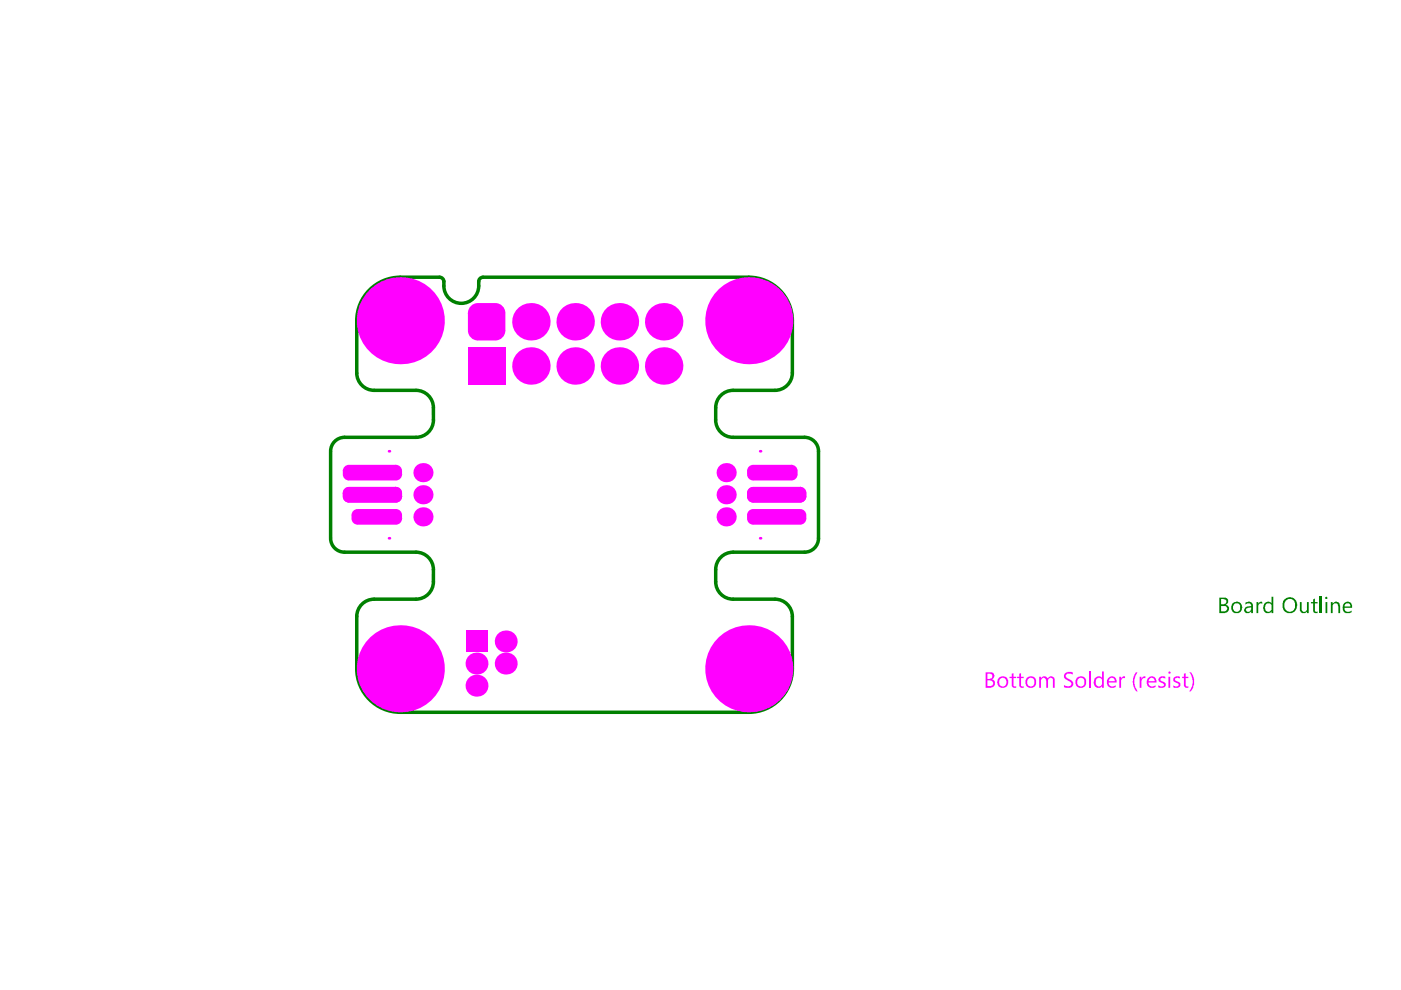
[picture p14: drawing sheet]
<svg xmlns="http://www.w3.org/2000/svg" width="297mm" height="210mm" viewBox="0 0 297 210" stroke-linecap="round" stroke-linejoin="round" font-family="sans-serif">
<g fill="none" stroke="#008000" stroke-width=".74">
<path d="M84.9 58.8h8.3M94.1 59.7v.9M101.5 59.7v.9M102.4 58.8h56.4M75.6 68v11.2M168 68v11.1M70.1 95.8v18.2M73.1 92.7h15.1M79.3 82.8h8.9M91.9 86.5v2.5M151.7 86.5v2.5M155.4 92.7h15.2"/>
<path d="M155.4 82.8h8.9M173.5 95.7v18.4M73.1 117.1h15.1M155.4 117.1h15.2M75.6 130.6v11.2M79.3 127h8.9M91.9 120.8v2.5M151.7 120.8v2.5M155.4 127h8.9M168 130.7v11.1M84.9 151h73.9"/>
</g>
<g fill="#008000">
<path d="M266.4 127.7h.4v.4l.3-.4 .4-.1 .1 .4a.62 .62 0 0 0-.6 .1 .62 .62 0 0 0-.2 .7v1.2h-.4z"/>
<path d="M275.6 127.7h.4v1.3a.59 .59 0 0 0 .5 .7 .59 .59 0 0 0 .6-.7v-1.3h.4v2.3h-.4v-.4a.81 .81 0 0 1-1 .4 .81 .81 0 0 1-.5-.9z"/>
<path d="M278.4 127.1l.4-.2v.8h.6v.2h-.6v1.3a.35 .35 0 0 0 .1 .5 .35 .35 0 0 0 .5-.1v.4h-.4a.52 .52 0 0 1-.6-.7v-1.4h-.5v-.2h.5z"/>
<path d="M279.8 126.5h.5v3.5h-.5z"/>
<path d="M282.2 127.7h.3v.3a.86 .86 0 0 1 1.1-.3 .86 .86 0 0 1 .5 .9v1.4h-.3v-1.3a.62 .62 0 0 0-.6-.8 .62 .62 0 0 0-.7 .8v1.3h-.3z"/>
<path d="M258.9 127v1.1h.5a.54 .54 0 0 0 .5-.4 .54 .54 0 0 0-.3-.6zM258.9 128.5v1.1h.6a.6 .6 0 0 0 .7-.6 .6 .6 0 0 0-.8-.5zM258.5 126.7h1.1a.76 .76 0 0 1 .8 .6 .76 .76 0 0 1-.6 .9 .9 .9 0 0 1 .8 1 .9 .9 0 0 1-1 .8h-1.1z"/>
<path d="M261.6 128.1a1 1 0 0 0 .5 1.6 .83 .83 0 0 0 .8-.3 .83 .83 0 0 0 0-.9 .77 .77 0 0 0-1.3-.4zM261.2 128a1.23 1.23 0 0 1 1.8-.1 1.23 1.23 0 0 1 .1 1.7 1.23 1.23 0 0 1-1.8 .1 1.53 1.53 0 0 1-.1-1.7z"/>
<path d="M264.1 129.2a.57 .57 0 0 0 .7 .5 .57 .57 0 0 0 .5-.6v-.3l-.8 .1zM264.1 127.7a1.01 1.01 0 0 1 1.5 .7v1.6h-.3v-.4a.76 .76 0 0 1-1 .4 .76 .76 0 0 1-.4-.9l.4-.5 1-.1a.66 .66 0 0 0-.5-.6 .66 .66 0 0 0-.7 .3z"/>
<path d="M268 128a.96 .96 0 0 1 1.6-.1v-1.4h.4v3.5h-.4v-.4a.99 .99 0 0 1-1.1 .4 .99 .99 0 0 1-.7-1zM268.4 128.1a1.03 1.03 0 0 0 .4 1.6h.3l.5-.4v-.7a.62 .62 0 0 0-.4-.7 .62 .62 0 0 0-.7 .2z"/>
<path d="M272.5 127.5l-.1 .3a1.22 1.22 0 0 0 .3 1.6 1.22 1.22 0 0 0 1.6-.1 1.4 1.4 0 0 0-.8-2.3h-.3zM272.2 127.2a1.63 1.63 0 0 1 2.3-.2 1.63 1.63 0 0 1 .3 2.2 1.58 1.58 0 0 1-2.2 .6 1.58 1.58 0 0 1-.6-2.1z"/>
<path d="M281 126.8a.25 .25 0 0 1 .5 0 .25 .25 0 0 1-.5 0zM281 127.7h.4v2.3h-.4z"/>
<path d="M285.2 128.1l-.1 .5 1.2-.1a.61 .61 0 0 0-.4-.6 .61 .61 0 0 0-.7 .2zM285 127.8a.96 .96 0 0 1 1.6 .3l.1 .8h-1.6a.84 .84 0 0 0 .5 .8 .84 .84 0 0 0 1-.3v.4l-.5 .2a1.03 1.03 0 0 1-1.4-1l-.1-.2z"/>
</g>
<g fill="none" stroke="#008000" stroke-width=".74">
<path d="M84.9 58.8a9.2 9.2 0 0 0-9.3 9.2M93.2 58.8a.92 .92 0 0 1 .9 .9M102.4 58.8a.92 .92 0 0 0-.9 .9M158.8 58.8a9.2 9.2 0 0 1 9.2 9.2M75.6 79.1a3.7 3.7 0 0 0 3.7 3.7M94.1 60.6a3.7 3.7 0 0 0 3.7 3.7 3.7 3.7 0 0 0 3.7-3.7M168 79.1a3.7 3.7 0 0 1-3.7 3.7M73.1 92.7a2.95 2.95 0 0 0-3 3M88.2 82.8a3.7 3.7 0 0 1 3.7 3.7M91.9 89a3.7 3.7 0 0 1-3.7 3.7M151.7 89a3.7 3.7 0 0 0 3.7 3.7M155.4 82.8a3.7 3.7 0 0 0-3.7 3.7"/>
<path d="M170.6 92.7a2.95 2.95 0 0 1 2.9 3M70.1 114.1a2.95 2.95 0 0 0 3 3M88.2 117.1a3.7 3.7 0 0 1 3.7 3.7M155.4 117.1a3.7 3.7 0 0 0-3.7 3.7M173.5 114.1a2.95 2.95 0 0 1-2.9 3M79.3 127a3.7 3.7 0 0 0-3.7 3.7M91.9 123.3a3.7 3.7 0 0 1-3.7 3.7M151.7 123.3a3.7 3.7 0 0 0 3.7 3.7M164.3 127a3.7 3.7 0 0 1 3.7 3.7M75.6 141.8a9.2 9.2 0 0 0 9.3 9.2M168 141.8a9.2 9.2 0 0 1-9.2 9.2"/>
</g>
<g fill="#f0f">
<path d="M214.5 142.8l.4-.1v.8h.5v.3h-.5v1.3a.35 .35 0 0 0 .1 .4 .35 .35 0 0 0 .4 0v.2a.61 .61 0 0 1-.6 0 .61 .61 0 0 1-.3-.5v-1.4h-.5v-.3h.5z"/>
<path d="M216.1 142.8l.4-.1v.8h.5v.3h-.5v1.3a.35 .35 0 0 0 .1 .4 .35 .35 0 0 0 .4 0v.2a.61 .61 0 0 1-.6 0 .61 .61 0 0 1-.3-.5v-1.4h-.5v-.3h.5z"/>
<path d="M220.3 143.5h.4v.4a.76 .76 0 0 1 .7-.5 .76 .76 0 0 1 .7 .5 .79 .79 0 0 1 1-.5 .79 .79 0 0 1 .5 .9v1.5h-.4v-1.4a.53 .53 0 0 0-.3-.6 .53 .53 0 0 0-.7 .3v1.7h-.4v-1.4a.54 .54 0 0 0-.4-.6 .54 .54 0 0 0-.6 .3l-.1 1.7h-.4z"/>
<path d="M225.8 142.7l.5-.2 1.2 .1v.4l-.3-.1a.74 .74 0 0 0-1.2 .5l.3 .5 .3 .1a1.04 1.04 0 0 1 .8 .7 1.04 1.04 0 0 1-.2 1l-1.3 .1-.3-.1v-.5l.1 .1a.95 .95 0 0 0 1.5-.2 1.71 1.71 0 0 0-1.2-1l-.4-.4v-.6z"/>
<path d="M209.3 142.8v1.2h.4a.57 .57 0 0 0 .7-.6 .57 .57 0 0 0-.6-.6zM209.3 144.2v1.3h.6a.62 .62 0 0 0 .7-.7 .62 .62 0 0 0-.8-.6zM209 142.6h.9a.78 .78 0 0 1 .9 .5 .78 .78 0 0 1-.5 1 .91 .91 0 0 1 .6 1 .91 .91 0 0 1-1 .7h-.9z"/>
<path d="M212 144a1.16 1.16 0 0 0 .2 1.5 .92 .92 0 0 0 1.2-.7 .92 .92 0 0 0-.9-1.1zM211.7 143.8h.1a1.2 1.2 0 0 1 1.7 0 1.2 1.2 0 0 1-.1 1.8 1.12 1.12 0 0 1-1.4 .1 1.12 1.12 0 0 1-.5-1.3z"/>
<path d="M217.9 144.1a.99 .99 0 0 0 .7 1.5 1.01 1.01 0 0 0 .7-.9 1.01 1.01 0 0 0-.4-.9l-.4-.1zM217.7 143.7a1.23 1.23 0 0 1 2 .8 1.23 1.23 0 0 1-1.7 1.2 1.43 1.43 0 0 1-.3-2z"/>
<path d="M228.5 144.1a.93 .93 0 0 0 0 1.1 .93 .93 0 0 0 1.1 .3 1.25 1.25 0 0 0-.1-1.7l-.4-.1zM227.9 144.6a1.25 1.25 0 0 1 2.5 0 1.25 1.25 0 0 1-2.5 0z"/>
</g>
<path d="M231.1 142.4v3.4" fill="none" stroke="#f0f" stroke-width=".38"/>
<g fill="#f0f">
<path d="M237.3 143.5h.4v.5l.3-.5 .5-.1v.5l-.3-.1a.67 .67 0 0 0-.5 .8v1.2h-.4z"/>
<path d="M240.8 142.6h.5l-.5 .5-.3 1a2.94 2.94 0 0 0 .5 2.1l.3 .4-.5-.1-.5-1.1a3.4 3.4 0 0 1 .5-2.8z"/>
<path d="M241.6 143.5h.4v.5l.3-.5 .5-.1v.5a.58 .58 0 0 0-.6 0 .58 .58 0 0 0-.2 .6v1.3h-.4z"/>
<path d="M245.7 143.8a1.12 1.12 0 0 1 1.4-.3v.4l-.4-.1a.38 .38 0 0 0-.6 .1 .38 .38 0 0 0 .2 .5l.2 .1a.68 .68 0 0 1 .6 .8 .68 .68 0 0 1-.9 .5l-.6-.1v-.4a.71 .71 0 0 0 1.2-.1l-.5-.4a.84 .84 0 0 1-.6-.9z"/>
<path d="M248.9 143.7l.4-.3 .9 .1v.4l-.4-.1a.38 .38 0 0 0-.6 .1 .38 .38 0 0 0 .2 .5h.1a.68 .68 0 0 1 .7 .5 .68 .68 0 0 1-.2 .7l-.2 .2h-.9l-.1-.1v-.4a.65 .65 0 0 0 1.1-.1l-.2-.3a.96 .96 0 0 1-.9-1z"/>
<path d="M251 142.8l.4-.1v.8h.5v.3h-.5v1.4a.33 .33 0 0 0 .2 .3 .33 .33 0 0 0 .3 0v.2a.61 .61 0 0 1-.6 0 .61 .61 0 0 1-.3-.5v-1.4h-.4v-.3h.4z"/>
<path d="M252.1 142.6h.4l.2 .3a3.3 3.3 0 0 1-.2 3.7h-.4l.3-.5a2.93 2.93 0 0 0-.3-3.5z"/>
<path d="M232.1 143.9a.97 .97 0 0 1 1.6-.1v-1.4h.3v3.4h-.3v-.4a.95 .95 0 0 1-1.1 .4 .95 .95 0 0 1-.7-.9zM232.4 144a1.01 1.01 0 0 0 .7 1.6l.3-.1 .3-.4v-.7a.38 .38 0 0 0-.3-.5l-.5-.2z"/>
<path d="M235.2 144.1l-.1 .3h1.3a.62 .62 0 0 0-.4-.7 .62 .62 0 0 0-.8 .3zM234.9 143.9a1.05 1.05 0 0 1 1.3-.4 1.05 1.05 0 0 1 .5 1.2h-1.6a.87 .87 0 0 0 .5 .8 .87 .87 0 0 0 .9-.1l.1-.1v.3a1.21 1.21 0 0 1-1.6-.1 1.21 1.21 0 0 1-.1-1.5z"/>
<path d="M243.6 144.1l-.1 .3h1.3a.66 .66 0 0 0-.4-.6 .66 .66 0 0 0-.8 .3zM243.3 143.9a1.05 1.05 0 0 1 1.3-.4 1.05 1.05 0 0 1 .6 1.2h-1.7a.87 .87 0 0 0 .5 .8 .87 .87 0 0 0 .9-.1l.1-.1v.3a1.21 1.21 0 0 1-1.5-.1 1.21 1.21 0 0 1-.2-1.5z"/>
<path d="M247.7 142.6a.25 .25 0 0 1 .5 0 .25 .25 0 0 1-.5 0zM247.7 143.5h.4v2.3h-.4z"/>
<path d="M101.3 70.1v2.1zM99.2 70.1h2.1v2.1a2.12 2.12 0 0 1-2.1-2.1z"/>
<path d="M105 70.1h2.2zM105 70.1h2.2a2.12 2.12 0 0 1-2.2 2.1z"/>
<path d="M105 64.3v2.1zM105 64.3a2.12 2.12 0 0 1 2.2 2.1h-2.2z"/>
<path d="M99.2 66.4h2.1zM99.8 64.9l1-.6h.5v2.1h-2.1l.1-.6z"/>
<path d="M72.7 104.5h1.3zM72.9 103.8l.7-.5 .4-.1v1.3h-1.3z"/>
<path d="M74 105.3v1.3zM72.7 105.3h1.3v1.3a1.3 1.3 0 0 1-1.3-1.3z"/>
<path d="M83.9 105.3h1.3zM83.9 105.3h1.3a1.3 1.3 0 0 1-1.3 1.3z"/>
<path d="M83.9 103.2v1.3zM83.9 103.2a1.3 1.3 0 0 1 1.3 1.3h-1.3z"/>
<path d="M72.7 99.8h1.3zM72.9 99.1l.7-.5h.4v1.2h-1.3z"/>
<path d="M74 100.6v1.3zM72.7 100.6h1.3v1.3a1.3 1.3 0 0 1-1.3-1.3z"/>
<path d="M83.9 100.6h1.3zM83.9 100.6h1.3a1.3 1.3 0 0 1-1.3 1.3z"/>
<path d="M83.9 98.6v1.2zM83.9 98.6a1.3 1.3 0 0 1 1.3 1.2h-1.3z"/>
<path d="M74.5 109.2h1.3zM74.8 108.5l.6-.5 .4-.1v1.3h-1.3z"/>
<path d="M75.8 110v1.2zM74.5 110h1.3v1.2a1.3 1.3 0 0 1-1.3-1.2z"/>
<path d="M83.9 110h1.3zM83.9 110h1.3a1.3 1.3 0 0 1-1.3 1.2z"/>
<path d="M83.9 107.9v1.3zM83.9 107.9a1.3 1.3 0 0 1 1.3 1.3h-1.3z"/>
<path d="M72.7 104.5h1.3zM72.9 103.8l.7-.5 .4-.1v1.3h-1.3z"/>
<path d="M74 105.3v1.3zM72.7 105.3h1.3v1.3a1.3 1.3 0 0 1-1.3-1.3z"/>
<path d="M83.9 105.3h1.3zM83.9 105.3h1.3a1.3 1.3 0 0 1-1.3 1.3z"/>
<path d="M83.9 103.2v1.3zM83.9 103.2a1.3 1.3 0 0 1 1.3 1.3h-1.3z"/>
<path d="M169.7 105.3h1.3zM169.7 105.3h1.3a1.3 1.3 0 0 1-1.3 1.3z"/>
<path d="M169.7 103.2v1.3zM169.7 103.2a1.3 1.3 0 0 1 1.3 1.3h-1.3z"/>
<path d="M158.4 104.5h1.3zM158.6 103.8l.7-.5 .4-.1v1.3h-1.3z"/>
<path d="M159.7 105.3v1.3zM158.4 105.3h1.3v1.3a1.3 1.3 0 0 1-1.3-1.3z"/>
<path d="M167.8 100.6h1.3zM167.8 100.6h1.3a1.3 1.3 0 0 1-1.3 1.3z"/>
<path d="M167.8 98.6v1.2zM167.8 98.6a1.3 1.3 0 0 1 1.3 1.2h-1.3z"/>
<path d="M158.4 99.8h1.3zM158.6 99.1l.7-.5h.4v1.2h-1.3z"/>
<path d="M159.7 100.6v1.3zM158.4 100.6h1.3v1.3a1.3 1.3 0 0 1-1.3-1.3z"/>
<path d="M169.7 110h1.3zM169.7 110h1.3a1.3 1.3 0 0 1-1.3 1.2z"/>
<path d="M169.7 107.9v1.3zM169.7 107.9a1.3 1.3 0 0 1 1.3 1.3h-1.3z"/>
<path d="M158.4 109.2h1.3zM158.6 108.5l.7-.5 .4-.1v1.3h-1.3z"/>
<path d="M159.7 110v1.2zM158.4 110h1.3v1.2a1.3 1.3 0 0 1-1.3-1.2z"/>
<path d="M169.7 105.3h1.3zM169.7 105.3h1.3a1.3 1.3 0 0 1-1.3 1.3z"/>
<path d="M169.7 103.2v1.3zM169.7 103.2a1.3 1.3 0 0 1 1.3 1.3h-1.3z"/>
<path d="M158.4 104.5h1.3zM158.6 103.8l.7-.5 .4-.1v1.3h-1.3z"/>
<path d="M159.7 105.3v1.3zM158.4 105.3h1.3v1.3a1.3 1.3 0 0 1-1.3-1.3z"/>
<circle cx="158.8" cy="68" r="9.2"/>
<circle cx="84.9" cy="68" r="9.2"/>
<circle cx="140.7" cy="68.2" r="4"/>
<circle cx="112.6" cy="77.6" r="4"/>
<circle cx="112.6" cy="68.2" r="4"/>
<circle cx="121.9" cy="68.2" r="4"/>
<circle cx="121.9" cy="77.6" r="4"/>
<circle cx="131.3" cy="68.2" r="4"/>
<circle cx="131.3" cy="77.6" r="4"/>
<circle cx="140.7" cy="77.6" r="4"/>
<circle cx="84.9" cy="141.8" r="9.2"/>
<circle cx="161.2" cy="95.7" r=".28"/>
<circle cx="154" cy="100.2" r="2.03"/>
<circle cx="82.5" cy="95.7" r=".28"/>
<circle cx="89.7" cy="100.2" r="2.03"/>
<circle cx="89.7" cy="104.9" r="2.03"/>
<circle cx="82.5" cy="114.1" r=".28"/>
<circle cx="89.7" cy="109.6" r="2.03"/>
<circle cx="161.2" cy="114.1" r=".28"/>
<circle cx="154" cy="104.9" r="2.03"/>
<circle cx="158.8" cy="141.8" r="9.2"/>
<circle cx="154" cy="109.6" r="2.03"/>
<circle cx="101" cy="145.4" r="2.33"/>
<circle cx="107.2" cy="140.7" r="2.33"/>
<circle cx="101" cy="140.7" r="2.33"/>
<circle cx="107.2" cy="136" r="2.33"/>
</g>
<g fill="#f0f">
<path d="M99.2 73.6h8v8h-8z" fill-rule="evenodd"/>
<path d="M99.2 66.4l2.1-2.1h3.7l2.2 2.1v3.7l-2.2 2.1h-3.7l-2.1-2.1z" fill-rule="evenodd"/>
<path d="M98.7 133.7h4.7v4.6h-4.7z" fill-rule="evenodd"/>
<path d="M72.7 104.5l1.3-1.3h9.9l1.3 1.3v.8l-1.3 1.3h-9.9l-1.3-1.3z" fill-rule="evenodd"/>
<path d="M72.7 99.8l1.3-1.2h9.9l1.3 1.2v.8l-1.3 1.3h-9.9l-1.3-1.3z" fill-rule="evenodd"/>
<path d="M74.5 109.2l1.3-1.3h8.1l1.3 1.3v.8l-1.3 1.2h-8.1l-1.3-1.2z" fill-rule="evenodd"/>
<path d="M72.7 104.5l1.3-1.3h9.9l1.3 1.3v.8l-1.3 1.3h-9.9l-1.3-1.3z" fill-rule="evenodd"/>
<path d="M158.4 104.5l1.3-1.3h10l1.3 1.3v.8l-1.3 1.3h-10l-1.3-1.3z" fill-rule="evenodd"/>
<path d="M158.4 99.8l1.3-1.2h8.1l1.3 1.2v.8l-1.3 1.3h-8.1l-1.3-1.3z" fill-rule="evenodd"/>
<path d="M158.4 109.2l1.3-1.3h10l1.3 1.3v.8l-1.3 1.2h-10l-1.3-1.2z" fill-rule="evenodd"/>
<path d="M158.4 104.5l1.3-1.3h10l1.3 1.3v.8l-1.3 1.3h-10l-1.3-1.3z" fill-rule="evenodd"/>
</g>
</svg>
